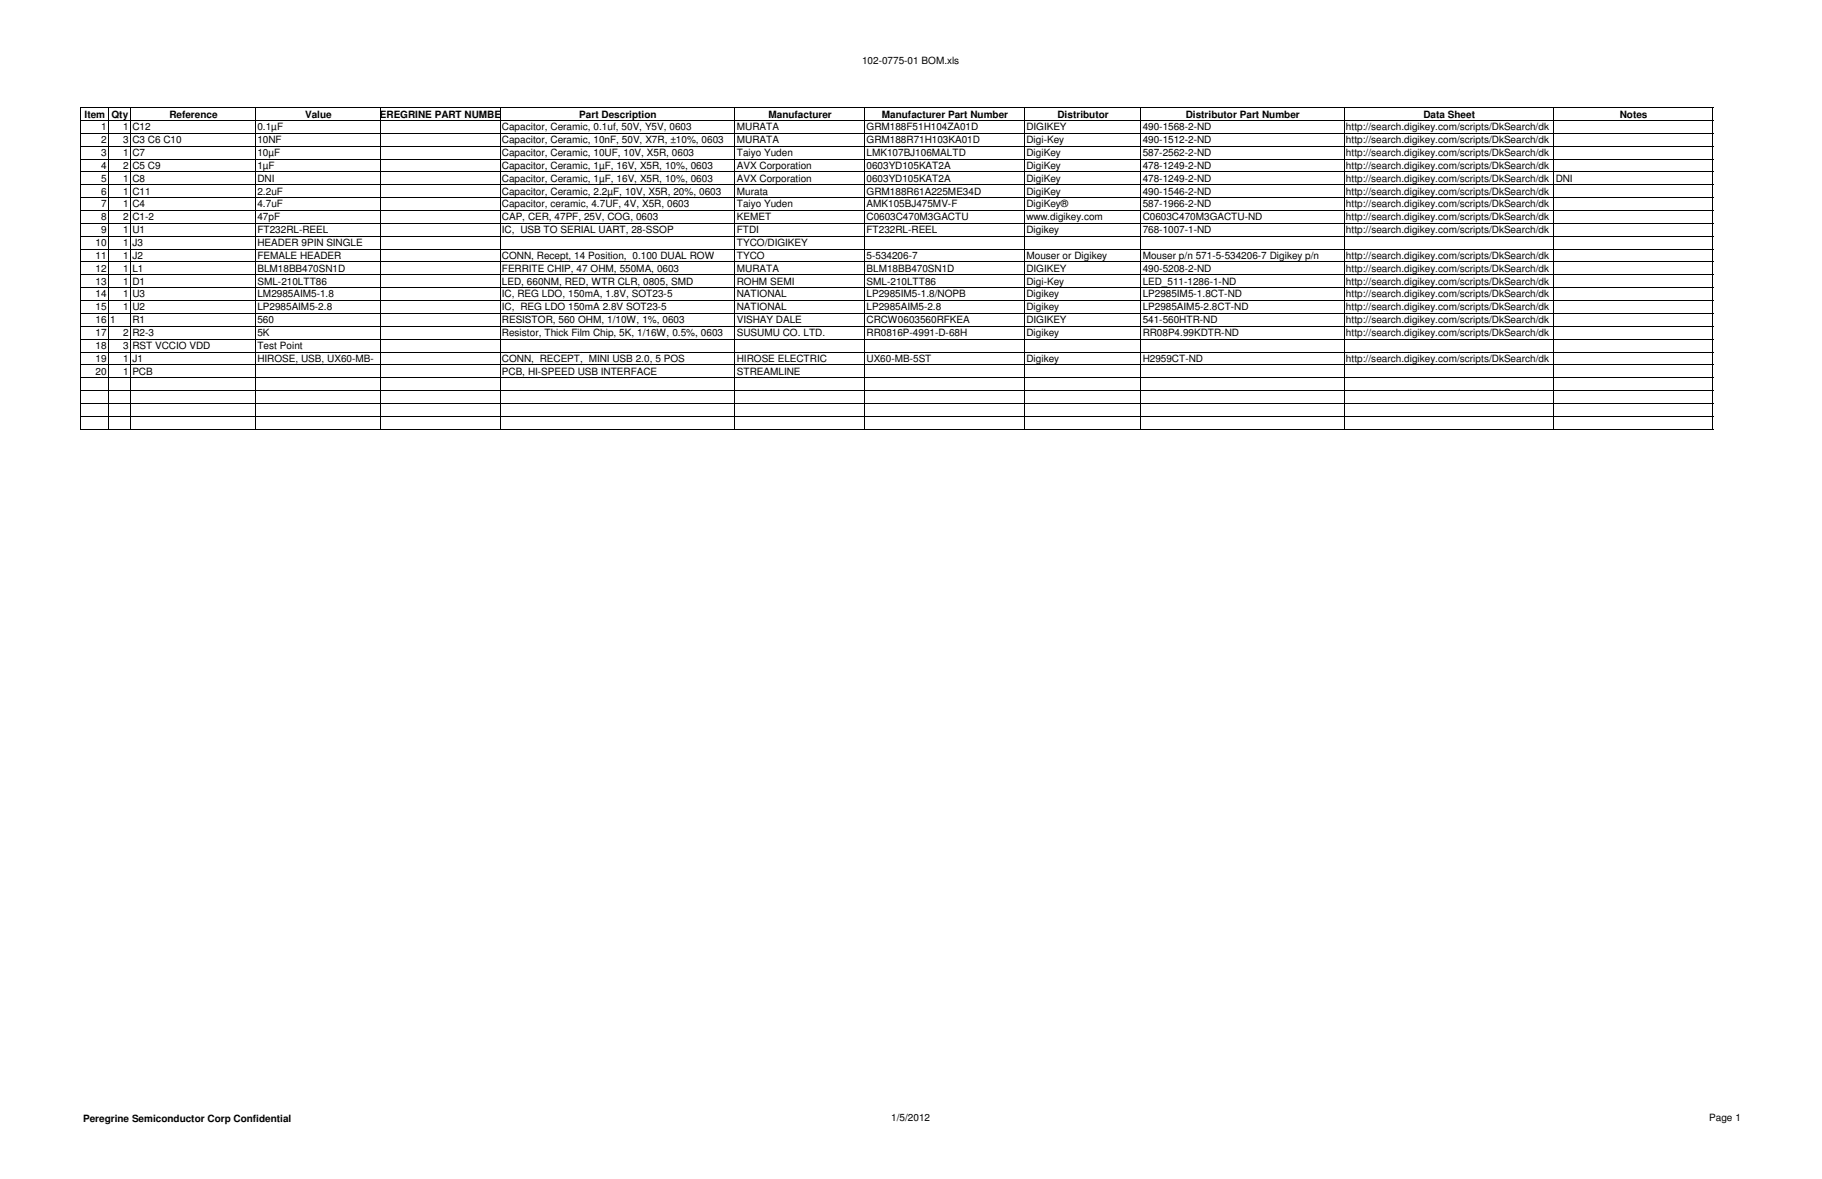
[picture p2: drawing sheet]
<svg xmlns="http://www.w3.org/2000/svg" width="432mm" height="279mm" viewBox="0 0 432 279" stroke-linecap="round" stroke-linejoin="round" font-family="sans-serif">
<defs><g id="words">
<g font-size="2.4">
<text x="204.3" y="15.2">102-0775-01 BOM.xls</text>
<text x="20" y="27.9">Item Qty</text>
<text x="40.1" y="27.9">Reference</text>
<text x="72.3" y="27.9">Value</text>
<text x="88.5" y="27.9">PEREGRINE PART NUMBER</text>
<text x="137.3" y="27.9">Part Description</text>
<text x="182.1" y="27.9">Manufacturer</text>
<text x="209" y="27.9">Manufacturer Part Number</text>
<text x="250.6" y="27.9">Distributor</text>
<text x="281" y="27.9">Distributor Part Number</text>
<text x="337.4" y="27.9">Data Sheet</text>
<text x="383.9" y="27.9">Notes</text>
<text x="24" y="30.9">1</text>
<text x="24" y="33.9">2</text>
<text x="29.2" y="30.9">1 C12</text>
<text x="29.2" y="33.9">3 C3 C6 C10</text>
<text x="61" y="30.9">0.1µF</text>
<text x="61" y="33.9">10NF</text>
<text x="119" y="30.9">Capacitor, Ceramic, 0.1uf, 50V, Y5V, 0603</text>
<text x="119" y="33.9">Capacitor, Ceramic, 10nF, 50V, X7R, ±10%, 0603</text>
<text x="174.6" y="30.9">MURATA</text>
<text x="174.6" y="33.9">MURATA</text>
<text x="205.4" y="30.9">GRM188F51H104ZA01D</text>
<text x="205.4" y="33.9">GRM188R71H103KA01D</text>
<text x="243.2" y="30.9">DIGIKEY</text>
<text x="243.2" y="33.9">Digi-Key</text>
<text x="270.8" y="30.9">490-1568-2-ND</text>
<text x="270.8" y="33.9">490-1512-2-ND</text>
<text x="319" y="30.9">http://search.digikey.com/scripts/DkSearch/dk</text>
<text x="319" y="33.9">http://search.digikey.com/scripts/DkSearch/dk</text>
<text x="24" y="37">3</text>
<text x="24" y="40">4</text>
<text x="29.2" y="37">1 C7</text>
<text x="29.2" y="40">2 C5 C9</text>
<text x="61" y="37">10µF</text>
<text x="61" y="40">1µF</text>
<text x="119" y="37">Capacitor, Ceramic, 10UF, 10V, X5R, 0603</text>
<text x="119" y="40">Capacitor, Ceramic, 1µF, 16V, X5R, 10%, 0603</text>
<text x="174.6" y="37">Taiyo Yuden</text>
<text x="174.6" y="40">AVX Corporation</text>
<text x="205.4" y="37">LMK107BJ106MALTD</text>
<text x="205.4" y="40">0603YD105KAT2A</text>
<text x="243.2" y="37">DigiKey</text>
<text x="243.2" y="40">DigiKey</text>
<text x="270.8" y="37">587-2562-2-ND</text>
<text x="270.8" y="40">478-1249-2-ND</text>
<text x="319" y="37">http://search.digikey.com/scripts/DkSearch/dk</text>
<text x="319" y="40">http://search.digikey.com/scripts/DkSearch/dk</text>
<text x="24" y="43.1">5</text>
<text x="24" y="46.1">6</text>
<text x="29.2" y="43.1">1 C8</text>
<text x="29.2" y="46.1">1 C11</text>
<text x="61" y="43.1">DNI</text>
<text x="61" y="46.1">2.2uF</text>
<text x="119" y="43.1">Capacitor, Ceramic, 1µF, 16V, X5R, 10%, 0603</text>
<text x="119" y="46.1">Capacitor, Ceramic, 2.2µF, 10V, X5R, 20%, 0603</text>
<text x="174.6" y="43.1">AVX Corporation</text>
<text x="174.6" y="46.1">Murata</text>
<text x="205.4" y="43.1">0603YD105KAT2A</text>
<text x="205.4" y="46.1">GRM188R61A225ME34D</text>
<text x="243.2" y="43.1">DigiKey</text>
<text x="243.2" y="46.1">DigiKey</text>
<text x="270.8" y="43.1">478-1249-2-ND</text>
<text x="270.8" y="46.1">490-1546-2-ND</text>
<text x="319" y="43.1">http://search.digikey.com/scripts/DkSearch/dk DNI</text>
<text x="319" y="46.1">http://search.digikey.com/scripts/DkSearch/dk</text>
<text x="24" y="49.1">7</text>
<text x="24" y="52.2">8</text>
<text x="29.2" y="49.1">1 C4</text>
<text x="29.2" y="52.2">2 C1-2</text>
<text x="61" y="49.1">4.7uF</text>
<text x="61" y="52.2">47pF</text>
<text x="119" y="49.1">Capacitor, ceramic, 4.7UF, 4V, X5R, 0603</text>
<text x="119" y="52.2">CAP, CER, 47PF, 25V, COG, 0603</text>
<text x="174.6" y="49.1">Taiyo Yuden</text>
<text x="174.6" y="52.2">KEMET</text>
<text x="205.4" y="49.1">AMK105BJ475MV-F</text>
<text x="205.4" y="52.2">C0603C470M3GACTU</text>
<text x="243.2" y="49.1">DigiKey®</text>
<text x="243.2" y="52.2">www.digikey.com</text>
<text x="270.8" y="49.1">587-1966-2-ND</text>
<text x="270.8" y="52.2">C0603C470M3GACTU-ND</text>
<text x="319" y="49.1">http://search.digikey.com/scripts/DkSearch/dk</text>
<text x="319" y="52.2">http://search.digikey.com/scripts/DkSearch/dk</text>
<text x="22.7" y="58.3">10</text>
<text x="24" y="55.2">9</text>
<text x="29.2" y="55.2">1 U1</text>
<text x="29.2" y="58.3">1 J3</text>
<text x="61" y="55.2">FT232RL-REEL</text>
<text x="61" y="58.3">HEADER 9PIN SINGLE</text>
<text x="119" y="55.2">IC, USB TO SERIAL UART, 28-SSOP</text>
<text x="174.6" y="58.3">TYCO/DIGIKEY</text>
<text x="174.6" y="55.2">FTDI</text>
<text x="205.4" y="55.2">FT232RL-REEL</text>
<text x="243.3" y="55.2">Digikey</text>
<text x="270.8" y="55.2">768-1007-1-ND</text>
<text x="319" y="55.2">http://search.digikey.com/scripts/DkSearch/dk</text>
<text x="22.7" y="61.3">11</text>
<text x="22.7" y="64.4">12</text>
<text x="29.2" y="61.3">1 J2</text>
<text x="29.2" y="64.4">1 L1</text>
<text x="61" y="61.3">FEMALE HEADER</text>
<text x="61" y="64.4">BLM18BB470SN1D</text>
<text x="119" y="61.3">CONN, Recept, 14 Position, 0.100 DUAL ROW</text>
<text x="119" y="64.4">FERRITE CHIP, 47 OHM, 550MA, 0603</text>
<text x="174.6" y="61.3">TYCO</text>
<text x="174.6" y="64.4">MURATA</text>
<text x="205.4" y="64.4">BLM18BB470SN1D</text>
<text x="205.4" y="61.3">5-534206-7</text>
<text x="243.2" y="64.4">DIGIKEY</text>
<text x="243.3" y="61.3">Mouser or Digikey</text>
<text x="270.8" y="64.4">490-5208-2-ND</text>
<text x="270.8" y="61.3">Mouser p/n 571-5-534206-7 Digikey p/n</text>
<text x="319" y="64.4">http://search.digikey.com/scripts/DkSearch/dk</text>
<text x="319" y="61.3">http://search.digikey.com/scripts/DkSearch/dk</text>
<text x="22.6" y="67.4">13</text>
<text x="22.6" y="70.5">14</text>
<text x="29.2" y="67.4">1 D1</text>
<text x="29.2" y="70.5">1 U3</text>
<text x="61" y="67.4">SML-210LTT86</text>
<text x="61" y="70.5">LM2985AIM5-1.8</text>
<text x="119" y="67.4">LED, 660NM, RED, WTR CLR, 0805, SMD</text>
<text x="119" y="70.5">IC, REG LDO, 150mA, 1.8V, SOT23-5</text>
<text x="174.6" y="70.5">NATIONAL</text>
<text x="174.6" y="67.4">ROHM SEMI</text>
<text x="205.4" y="70.5">LP2985IM5-1.8/NOPB</text>
<text x="205.4" y="67.4">SML-210LTT86</text>
<text x="243.2" y="70.5">Digikey</text>
<text x="243.2" y="67.4">Digi-Key</text>
<text x="270.8" y="70.5">LP2985IM5-1.8CT-ND</text>
<text x="270.8" y="67.4">LED_511-1286-1-ND</text>
<text x="319" y="67.4">http://search.digikey.com/scripts/DkSearch/dk</text>
<text x="319" y="70.5">http://search.digikey.com/scripts/DkSearch/dk</text>
<text x="22.6" y="73.5">15</text>
<text x="22.6" y="76.6">16 1</text>
<text x="29.2" y="73.5">1 U2</text>
<text x="31.4" y="76.6">R1</text>
<text x="61" y="73.5">LP2985AIM5-2.8</text>
<text x="61" y="76.6">560</text>
<text x="119" y="73.5">IC, REG LDO 150mA 2.8V SOT23-5</text>
<text x="119" y="76.6">RESISTOR, 560 OHM, 1/10W, 1%, 0603</text>
<text x="174.6" y="76.6">VISHAY DALE</text>
<text x="174.6" y="73.5">NATIONAL</text>
<text x="205.4" y="73.5">LP2985AIM5-2.8</text>
<text x="205.4" y="76.6">CRCW0603560RFKEA</text>
<text x="243.2" y="73.5">Digikey</text>
<text x="243.2" y="76.6">DIGIKEY</text>
<text x="270.8" y="73.5">LP2985AIM5-2.8CT-ND</text>
<text x="270.8" y="76.6">541-560HTR-ND</text>
<text x="319" y="73.5">http://search.digikey.com/scripts/DkSearch/dk</text>
<text x="319" y="76.6">http://search.digikey.com/scripts/DkSearch/dk</text>
<text x="22.6" y="79.6">17</text>
<text x="22.6" y="82.7">18</text>
<text x="29.2" y="79.6">2 R2-3</text>
<text x="29.2" y="82.7">3 RST VCCIO VDD</text>
<text x="61" y="82.7">Test Point</text>
<text x="61" y="79.6">5K</text>
<text x="119" y="79.6">Resistor, Thick Film Chip, 5K, 1/16W, 0.5%, 0603</text>
<text x="174.6" y="79.6">SUSUMU CO. LTD.</text>
<text x="205.4" y="79.6">RR0816P-4991-D-68H</text>
<text x="243.2" y="79.6">Digikey</text>
<text x="270.8" y="79.6">RR08P4.99KDTR-ND</text>
<text x="319" y="79.6">http://search.digikey.com/scripts/DkSearch/dk</text>
<text x="22.6" y="88.8">20</text>
<text x="22.6" y="85.7">19</text>
<text x="29.2" y="88.8">1 PCB</text>
<text x="29.2" y="85.7">1 J1</text>
<text x="61" y="85.7">HIROSE, USB, UX60-MB-</text>
<text x="119" y="88.8">PCB, HI-SPEED USB INTERFACE</text>
<text x="119" y="85.7">CONN, RECEPT, MINI USB 2.0, 5 POS</text>
<text x="174.6" y="88.8">STREAMLINE</text>
<text x="174.6" y="85.7">HIROSE ELECTRIC</text>
<text x="205.4" y="85.7">UX60-MB-5ST</text>
<text x="243.2" y="85.7">Digikey</text>
<text x="270.8" y="85.7">H2959CT-ND</text>
<text x="319" y="85.7">http://search.digikey.com/scripts/DkSearch/dk</text>
<text x="19.7" y="265.9">Peregrine Semiconductor Corp Confidential</text>
<text x="211.2" y="265.7">1/5/2012</text>
<text x="405.1" y="265.7">Page 1</text>
</g>
</g></defs>
<g fill="none" stroke="#000" stroke-width=".24">
<path d="M19.1 25.4v76.4M19.2 25.5h386.8M19.2 28.6h386.8M19.2 31.6h386.8M19.2 34.6h386.8M19.2 37.7h386.8M25.7 25.6v76.2M30.9 25.6v76.2M60.6 25.6v76.2M90.2 25.6v76.2M118.5 25.6v76.2M174.2 25.6v76.2"/>
<path d="M204.9 25.6v76.2M242.8 25.6v76.2M270.4 25.6v76.2M318.5 25.6v76.2M368.2 25.6v76.2M405.9 25.6v76.2M19.2 40.7h386.8M19.2 43.8h386.8M19.2 46.8h386.8M19.2 49.9h386.8M19.2 52.9h386.8M19.2 56h386.8"/>
<path d="M19.2 59h386.8M19.2 62.1h386.8M19.2 65.1h386.8M19.2 68.2h386.8M19.2 71.2h386.8M19.2 74.3h386.8M19.2 77.3h386.8M19.2 80.4h386.8M19.2 83.4h386.8M19.2 86.5h386.8M19.2 89.5h386.8M19.2 92.6h386.8"/>
<path d="M19.2 95.6h386.8M19.2 98.7h386.8M19.2 101.7h386.8"/>
</g>
<use href="#words"/>
</svg>
